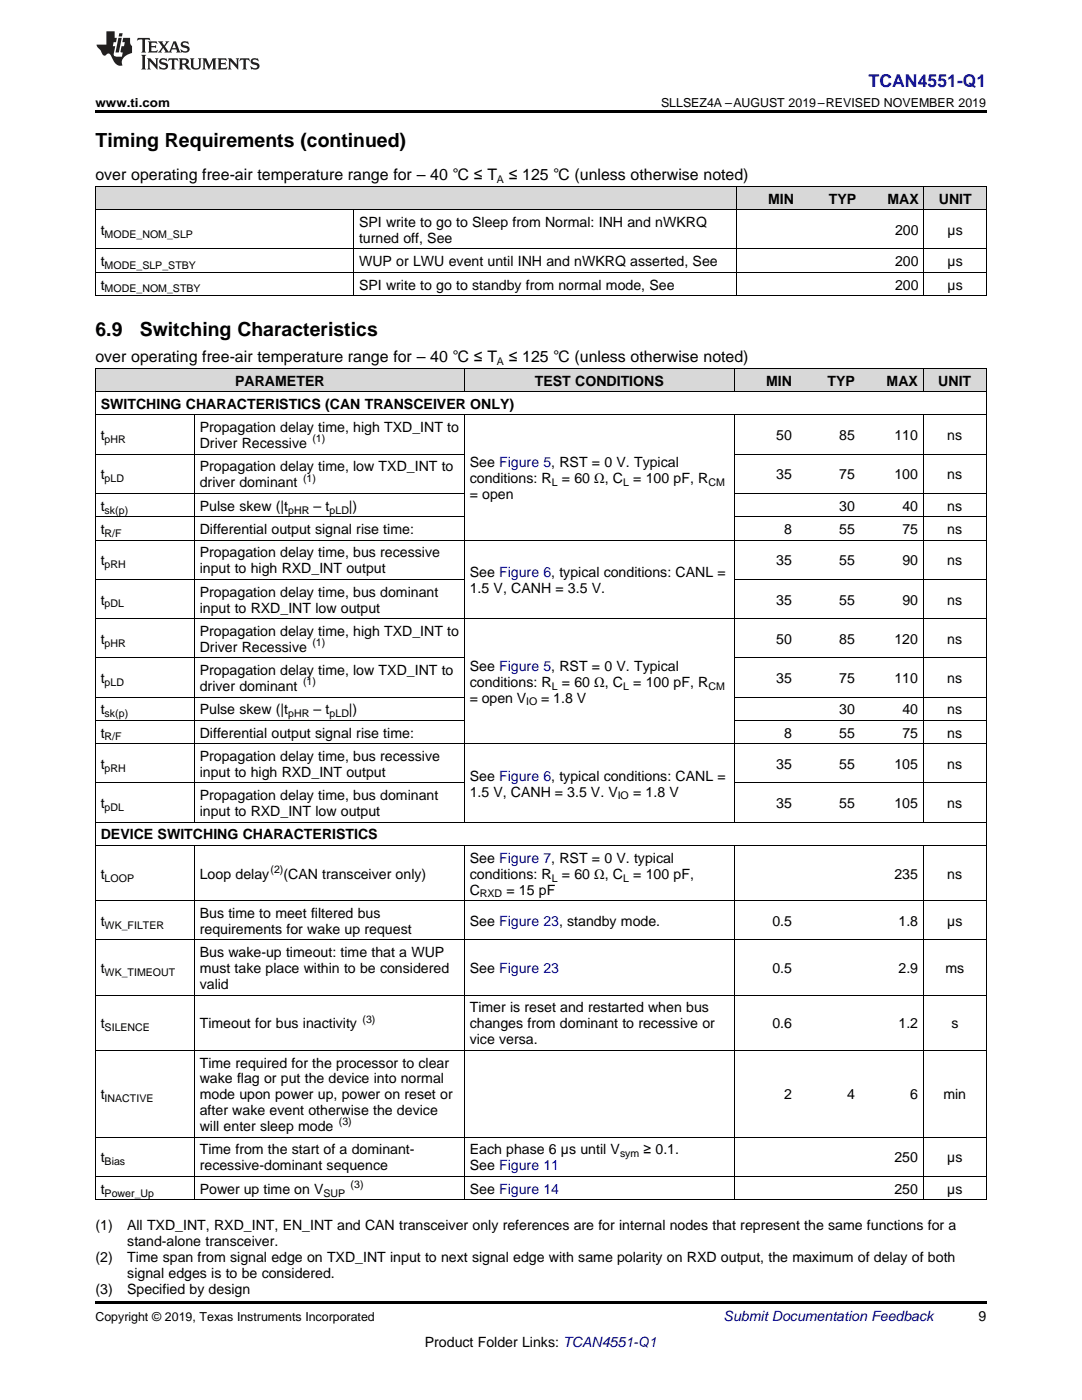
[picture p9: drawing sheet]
<svg xmlns="http://www.w3.org/2000/svg" width="216mm" height="279mm" viewBox="0 0 216 279" stroke-linecap="round" stroke-linejoin="round" font-family="sans-serif">
<defs><g id="words">
<g font-size="3.9">
<text x="19" y="29.3">Timing Requirements (continued)</text>
<text x="19" y="67.1">6.9</text>
<text x="27.9" y="67.1">Switching Characteristics</text>
</g>
<text font-size="3.5" fill="#00f" x="173.3" y="17.3">TCAN4551-Q1</text>
<g font-size="3.2">
<text x="19" y="36">over operating free-air temperature range for – 40 ℃ ≤ T</text>
<text x="101.5" y="36">≤ 125 ℃ (unless otherwise noted)</text>
<text x="19" y="72.3">over operating free-air temperature range for – 40 ℃ ≤ T</text>
<text x="101.5" y="72.3">≤ 125 ℃ (unless otherwise noted)</text>
</g>
<g font-size="2.8">
<text x="153.2" y="40.6">MIN</text>
<text x="165.4" y="40.6">TYP</text>
<text x="177.1" y="40.6">MAX</text>
<text x="187.3" y="40.6">UNIT</text>
<text x="20.1" y="46.9">t</text>
<text x="71.6" y="45.3">SPI write to go to Sleep from Normal: INH and nWKRQ</text>
<text x="178.6" y="46.9">200</text>
<text x="189.1" y="46.9">µs</text>
<text x="20.1" y="53.1">t</text>
<text x="71.6" y="48.5">turned off, See</text>
<text x="71.6" y="53.1">WUP or LWU event until INH and nWKRQ asserted, See</text>
<text x="178.6" y="53.1">200</text>
<text x="189.1" y="53.1">µs</text>
<text x="20.1" y="57.8">t</text>
<text x="71.6" y="57.8">SPI write to go to standby from normal mode, See</text>
<text x="178.6" y="57.8">200</text>
<text x="189.1" y="57.8">µs</text>
<text x="46.9" y="76.9">PARAMETER</text>
<text x="106.7" y="76.9">TEST CONDITIONS</text>
<text x="152.9" y="76.9">MIN</text>
<text x="165.1" y="76.9">TYP</text>
<text x="176.9" y="76.9">MAX</text>
<text x="187.2" y="76.9">UNIT</text>
<text x="20.1" y="81.6">SWITCHING CHARACTERISTICS (CAN TRANSCEIVER ONLY)</text>
<text x="20.1" y="87.8">t</text>
<text x="39.9" y="86.3">Propagation delay time, high TXD_INT to</text>
<text x="39.9" y="89.4">Driver Recessive</text>
<text x="154.9" y="87.8">50</text>
<text x="167.5" y="87.8">85</text>
<text x="178.5" y="87.8">110</text>
<text x="189" y="87.8">ns</text>
<text x="20.1" y="95.7">t</text>
<text x="39.9" y="94.1">Propagation delay time, low TXD_INT to</text>
<text x="93.7" y="93.2">See Figure 5, RST = 0 V. Typical</text>
<text x="154.9" y="95.7">35</text>
<text x="167.5" y="95.7">75</text>
<text x="178.5" y="95.7">100</text>
<text x="189" y="95.7">ns</text>
<text x="20.1" y="101.9">t</text>
<text x="39.9" y="97.3">driver dominant</text>
<text x="39.9" y="101.9">Pulse skew (|t</text>
<text x="62.6" y="101.9">– t</text>
<text x="69.6" y="101.9">|)</text>
<text x="93.7" y="96.4">conditions: R</text>
<text x="93.7" y="99.6">= open</text>
<text x="112.1" y="96.4">= 60 Ω, C</text>
<text x="126.4" y="96.4">= 100 pF, R</text>
<text x="167.5" y="101.9">30</text>
<text x="180.1" y="101.9">40</text>
<text x="189" y="101.9">ns</text>
<text x="20.1" y="106.6">t</text>
<text x="39.9" y="106.6">Differential output signal rise time:</text>
<text x="156.5" y="106.6">8</text>
<text x="167.5" y="106.6">55</text>
<text x="180.1" y="106.6">75</text>
<text x="189" y="106.6">ns</text>
<text x="20.1" y="112.8">t</text>
<text x="39.9" y="111.2">Propagation delay time, bus recessive</text>
<text x="154.9" y="112.8">35</text>
<text x="167.5" y="112.8">55</text>
<text x="180.1" y="112.8">90</text>
<text x="189" y="112.8">ns</text>
<text x="39.9" y="114.4">input to high RXD_INT output</text>
<text x="39.9" y="119.1">Propagation delay time, bus dominant</text>
<text x="93.7" y="115.1">See Figure 6, typical conditions: CANL =</text>
<text x="93.7" y="118.3">1.5 V, CANH = 3.5 V.</text>
<text x="20.1" y="120.7">t</text>
<text x="39.9" y="122.2">input to RXD_INT low output</text>
<text x="154.9" y="120.7">35</text>
<text x="167.5" y="120.7">55</text>
<text x="180.1" y="120.7">90</text>
<text x="189" y="120.7">ns</text>
<text x="20.1" y="128.5">t</text>
<text x="39.9" y="126.9">Propagation delay time, high TXD_INT to</text>
<text x="39.9" y="130.1">Driver Recessive</text>
<text x="154.9" y="128.5">50</text>
<text x="167.5" y="128.5">85</text>
<text x="178.5" y="128.5">120</text>
<text x="189" y="128.5">ns</text>
<text x="20.1" y="136.3">t</text>
<text x="39.9" y="134.7">Propagation delay time, low TXD_INT to</text>
<text x="39.9" y="137.9">driver dominant</text>
<text x="93.7" y="133.9">See Figure 5, RST = 0 V. Typical</text>
<text x="93.7" y="137.1">conditions: R</text>
<text x="112.1" y="137.1">= 60 Ω, C</text>
<text x="126.4" y="137.1">= 100 pF, R</text>
<text x="154.9" y="136.3">35</text>
<text x="167.5" y="136.3">75</text>
<text x="178.5" y="136.3">110</text>
<text x="189" y="136.3">ns</text>
<text x="20.1" y="142.6">t</text>
<text x="39.9" y="142.6">Pulse skew (|t</text>
<text x="62.6" y="142.6">– t</text>
<text x="69.6" y="142.6">|)</text>
<text x="93.7" y="140.2">= open V</text>
<text x="108" y="140.2">= 1.8 V</text>
<text x="167.5" y="142.6">30</text>
<text x="180.1" y="142.6">40</text>
<text x="189" y="142.6">ns</text>
<text x="20.1" y="147.2">t</text>
<text x="39.9" y="147.2">Differential output signal rise time:</text>
<text x="156.5" y="147.2">8</text>
<text x="167.5" y="147.2">55</text>
<text x="180.1" y="147.2">75</text>
<text x="189" y="147.2">ns</text>
<text x="20.1" y="153.5">t</text>
<text x="39.9" y="151.9">Propagation delay time, bus recessive</text>
<text x="39.9" y="155">input to high RXD_INT output</text>
<text x="93.7" y="155.8">See Figure 6, typical conditions: CANL =</text>
<text x="154.9" y="153.5">35</text>
<text x="167.5" y="153.5">55</text>
<text x="178.5" y="153.5">105</text>
<text x="189" y="153.5">ns</text>
<text x="20.1" y="161.3">t</text>
<text x="39.9" y="159.7">Propagation delay time, bus dominant</text>
<text x="93.7" y="159">1.5 V, CANH = 3.5 V. V</text>
<text x="126.3" y="159">= 1.8 V</text>
<text x="154.9" y="161.3">35</text>
<text x="167.5" y="161.3">55</text>
<text x="178.5" y="161.3">105</text>
<text x="189" y="161.3">ns</text>
<text x="20.1" y="167.5">DEVICE SWITCHING CHARACTERISTICS</text>
<text x="39.9" y="162.9">input to RXD_INT low output</text>
<text x="93.7" y="172.2">See Figure 7, RST = 0 V. typical</text>
<text x="20.1" y="175.4">t</text>
<text x="39.9" y="175.4">Loop delay</text>
<text x="56.6" y="175.4">(CAN transceiver only)</text>
<text x="93.7" y="175.4">conditions: R</text>
<text x="93.7" y="178.5">C</text>
<text x="101" y="178.5">= 15 pF</text>
<text x="112.1" y="175.4">= 60 Ω, C</text>
<text x="126.4" y="175.4">= 100 pF,</text>
<text x="178.5" y="175.4">235</text>
<text x="189" y="175.4">ns</text>
<text x="20.1" y="184.8">t</text>
<text x="39.9" y="183.2">Bus time to meet filtered bus</text>
<text x="93.7" y="184.8">See Figure 23, standby mode.</text>
<text x="154.1" y="184.8">0.5</text>
<text x="179.3" y="184.8">1.8</text>
<text x="189" y="184.8">µs</text>
<text x="39.9" y="186.4">requirements for wake up request</text>
<text x="39.9" y="191">Bus wake-up timeout: time that a WUP</text>
<text x="20.1" y="194.2">t</text>
<text x="39.9" y="194.2">must take place within to be considered</text>
<text x="39.9" y="197.4">valid</text>
<text x="93.7" y="194.2">See Figure 23</text>
<text x="154.1" y="194.2">0.5</text>
<text x="179.3" y="194.2">2.9</text>
<text x="188.6" y="194.2">ms</text>
<text x="93.7" y="202">Timer is reset and restarted when bus</text>
<text x="20.1" y="205.2">t</text>
<text x="39.9" y="205.2">Timeout for bus inactivity</text>
<text x="93.7" y="205.2">changes from dominant to recessive or</text>
<text x="93.7" y="208.4">vice versa.</text>
<text x="154.1" y="205.2">0.6</text>
<text x="179.3" y="205.2">1.2</text>
<text x="189.8" y="205.2">s</text>
<text x="39.9" y="213">Time required for the processor to clear</text>
<text x="20.1" y="219.4">t</text>
<text x="39.9" y="216.2">wake flag or put the device into normal</text>
<text x="39.9" y="219.4">mode upon power up, power on reset or</text>
<text x="156.5" y="219.4">2</text>
<text x="169" y="219.4">4</text>
<text x="181.6" y="219.4">6</text>
<text x="188.2" y="219.4">min</text>
<text x="39.9" y="222.6">after wake event otherwise the device</text>
<text x="39.9" y="225.7">will enter sleep mode</text>
<text x="20.1" y="232">t</text>
<text x="39.9" y="230.4">Time from the start of a dominant-</text>
<text x="39.9" y="233.6">recessive-dominant sequence</text>
<text x="93.7" y="230.4">Each phase 6 µs until V</text>
<text x="93.7" y="233.6">See Figure 11</text>
<text x="128.4" y="230.4">≥ 0.1.</text>
<text x="178.5" y="232">250</text>
<text x="189" y="232">µs</text>
<text x="20.1" y="238.2">t</text>
<text x="39.9" y="238.2">Power up time on V</text>
<text x="93.7" y="238.2">See Figure 14</text>
<text x="178.5" y="238.2">250</text>
<text x="189" y="238.2">µs</text>
<text x="19" y="245.5">(1)</text>
<text x="25.4" y="245.5">All TXD_INT, RXD_INT, EN_INT and CAN transceiver only references are for internal nodes that represent the same functions for a</text>
<text x="19" y="251.9">(2)</text>
<text x="25.4" y="251.9">Time span from signal edge on TXD_INT input to next signal edge with same polarity on RXD output, the maximum of delay of both</text>
<text x="25.4" y="248.7">stand-alone transceiver.</text>
<text x="25.4" y="255.1">signal edges is to be considered.</text>
<text x="19" y="258.2">(3)</text>
<text x="25.4" y="258.2">Specified by design</text>
<text x="195.3" y="263.6">9</text>
<text x="84.8" y="268.9">Product Folder Links: TCAN4551-Q1</text>
</g>
<text font-size="2.8" fill="#0000c8" x="144.4" y="263.6">Submit Documentation Feedback</text>
<g font-size="2.5">
<text x="19" y="21.4">www.ti.com</text>
<text x="131.9" y="21.4">SLLSEZ4A –AUGUST 2019–REVISED NOVEMBER 2019</text>
<text x="19" y="263.6">Copyright © 2019, Texas Instruments Incorporated</text>
</g>
<g font-size="2.1">
<text x="99.2" y="36.6">A</text>
<text x="20.9" y="47.4">MODE_NOM_SLP</text>
<text x="20.9" y="53.7">MODE_SLP_STBY</text>
<text x="20.9" y="58.3">MODE_NOM_STBY</text>
<text x="99.2" y="72.9">A</text>
<text x="20.9" y="88.4">pHR</text>
<text x="62.3" y="88.3">(1)</text>
<text x="20.9" y="96.2">pLD</text>
<text x="60.5" y="96.1">(1)</text>
<text x="110.1" y="97">L</text>
<text x="124.4" y="97">L</text>
<text x="141.4" y="97">CM</text>
<text x="20.9" y="102.5">sk(p)</text>
<text x="20.9" y="107.1">R/F</text>
<text x="57.5" y="102.5">pHR</text>
<text x="65.8" y="102.5">pLD</text>
<text x="20.9" y="113.4">pRH</text>
<text x="20.9" y="121.2">pDL</text>
<text x="20.9" y="129">pHR</text>
<text x="62.3" y="128.9">(1)</text>
<text x="20.9" y="136.9">pLD</text>
<text x="60.5" y="136.8">(1)</text>
<text x="110.1" y="137.6">L</text>
<text x="124.4" y="137.6">L</text>
<text x="141.4" y="137.6">CM</text>
<text x="20.9" y="143.1">sk(p)</text>
<text x="57.5" y="143.1">pHR</text>
<text x="65.8" y="143.1">pLD</text>
<text x="105" y="140.8">IO</text>
<text x="20.9" y="147.8">R/F</text>
<text x="20.9" y="154">pRH</text>
<text x="20.9" y="161.9">pDL</text>
<text x="123.3" y="159.5">IO</text>
<text x="20.9" y="175.9">LOOP</text>
<text x="54" y="174.2">(2)</text>
<text x="95.7" y="179.1">RXD</text>
<text x="110.1" y="175.9">L</text>
<text x="124.4" y="175.9">L</text>
<text x="20.9" y="185.3">WK_FILTER</text>
<text x="20.9" y="194.8">WK_TIMEOUT</text>
<text x="20.9" y="205.8">SILENCE</text>
<text x="72.3" y="204.1">(3)</text>
<text x="20.9" y="220">INACTIVE</text>
<text x="67.6" y="224.6">(3)</text>
<text x="20.9" y="232.6">Bias</text>
<text x="123.7" y="231">sym</text>
<text x="20.9" y="238.8">Power_Up</text>
<text x="64.6" y="238.8">SUP</text>
<text x="70" y="237.1">(3)</text>
</g>
</g></defs>
<g fill="#d8d8d8">
<path d="M19 73.6h19.8v4.6h-19.8z"/>
<path d="M38.8 73.6h53.9v4.6h-53.9z"/>
<path d="M92.7 73.6h53.8v4.6h-53.8z"/>
<path d="M146.5 73.6h12.6v4.6h-12.6z"/>
<path d="M159.1 73.6h12.6v4.6h-12.6z"/>
<path d="M171.7 73.6h12.6v4.6h-12.6z"/>
<path d="M184.3 73.6h12.5v4.6h-12.5z"/>
<path d="M19 37.3h51.6v4.6h-51.6z"/>
<path d="M70.6 37.3h76.4v4.6h-76.4z"/>
<path d="M147 37.3h12.5v4.6h-12.5z"/>
<path d="M159.5 37.3h12.4v4.6h-12.4z"/>
<path d="M171.9 37.3h12.5v4.6h-12.5z"/>
<path d="M184.4 37.3h12.4v4.6h-12.4z"/>
</g>
<path d="M19 22h177.8v.5h-177.8zM19 59l.2 .1zM146.9 59l.1 .1zM159.4 59l.1 .1zM171.8 59l.1 .1zM184.3 59l.1 .1zM196.7 59l.1 .1zM19 259.7h177.8v.5h-177.8z" fill="#000"/>
<g fill="none" stroke="#000" stroke-width=".2">
<path d="M19 37.2h177.8v21.9M19.1 37.2v21.9M147 37.2v21.9M184.3 37.2v21.9M19 59h177.8M19 54.3h177.8M19 49.7h177.8M19 41.9h177.8M70.5 41.9v17.2M19 78.2h177.8M19 73.5h177.8M19.1 73.5v166"/>
<path d="M92.6 73.5v4.7M146.5 73.5v4.7M184.2 73.5v4.7M196.8 73.5v166M19 98.5h73.7M19 90.6h73.7M19 82.8h177.8M38.8 82.8v81.3M92.6 82.8v81.3M146.5 82.8v81.3M146.5 98.5h50.3M146.5 90.6h50.3"/>
<path d="M184.2 82.8v81.3M19 115.6h73.7M19 107.8h177.8M19 103.1h73.7M146.5 115.6h50.3M146.5 103.1h50.3M19 139.1h73.7M19 131.3h73.7M19 123.5h177.8M146.5 139.1h50.3M146.5 131.3h50.3M19 156.3h73.7"/>
<path d="M19 148.4h177.8M19 143.8h73.7M146.5 156.3h50.3M146.5 143.8h50.3M19 179.8h177.8M19 168.8h177.8M19 164.1h177.8M38.8 168.8v70.7M92.6 168.8v70.7M146.5 168.8v70.7M184.2 168.8v70.7M19 198.6h177.8"/>
<path d="M19 187.6h177.8M19 209.6h177.8M19 239.4h177.8M19 234.8h177.8M19 227h177.8"/>
</g>
<g fill="#231f20">
<path d="M27.5 7.6l-.1 .5 .4-.2h.6v.1v2.1l-.2 .4h1l-.3-.4v-2.1l.1-.1h.5l.5 .2-.2-.5zM29.5 8.3l.2 .3v1.5l-.2 .4h1.8l.2-.6a1.04 1.04 0 0 1-1.3 .2v-.7h.6l.3 .2v-.6l-.3 .2h-.6v-.6l.8-.1 .4 .3-.2-.5zM31.5 8.3l.9 1.1-.9 1.1h.8l-.2-.2 .5-.7 .4 .7-.2 .2h1.5l-.1-.2 .1-.4h.9l.1 .4-.2 .2h1l-.3-.3-.7-1.9h-.5l-.9 2-.8-1 .9-1h-.8l.1 .3-.3 .5-.4-.6 .2-.2zM34.7 8.6l.4 1h-.7zM36.3 8.4a.63 .63 0 0 0-.2 .7 .63 .63 0 0 0 .6 .4l.6 .2 .1 .2a.75 .75 0 0 1-.7 .4 .75 .75 0 0 1-.6-.5l.1 .7 .1-.1a1.11 1.11 0 0 0 1.5-.6 1.13 1.13 0 0 0-1.2-.8l-.1-.4a1.04 1.04 0 0 1 1.2 .2l-.2-.5-.1 .1-.5-.2zM28.2 10.9l.2 .4v2.2l-.2 .4h1l-.3-.4v-2.2l.3-.4zM29.3 11.6l.3 .4v1.5l-.3 .4h.8l-.2-.4v-1.3l1.5 1.7v-1.9l.2-.4h-.7l.2 .4v.9l-1.1-1.3zM32 11.8a.62 .62 0 0 0-.2 .7 .62 .62 0 0 0 .6 .4l.6 .1 .1 .3a.76 .76 0 0 1-.7 .3 .76 .76 0 0 1-.6-.4l.1 .7 .1-.1a1.11 1.11 0 0 0 1.5-.6 1.13 1.13 0 0 0-1.2-.8l-.1-.4a1.04 1.04 0 0 1 1.2 .2l-.2-.6-.1 .1-.5-.1zM33.7 11.6l-.2 .6a.61 .61 0 0 1 .8-.3v1.6l-.2 .4h.9l-.2-.4v-1.6a.63 .63 0 0 1 .8 .3l-.2-.6zM35.6 11.6l.3 .4v1.5l-.3 .4h1l-.2-.2v-.8l.5 .2a.76 .76 0 0 0 1.2 .7l-1-1a.58 .58 0 0 0 .6-.5 .58 .58 0 0 0-.5-.6zM36.4 11.9h.1a.45 .45 0 0 1 .5 .1 .45 .45 0 0 1 .1 .5l-.7 .2zM37.9 11.6l.2 .2a2.17 2.17 0 0 0 .3 1.9 .99 .99 0 0 0 1.6-.6v-1.1l.2-.4h-.7l.2 .2a1.92 1.92 0 0 1-.2 1.8 .6 .6 0 0 1-.9-.5v-1.1l.2-.4zM40.4 11.6l.2 .4v1.5l-.2 .4h.7l-.2-.4v-1.4l.8 1.8 .8-1.8v1.4l-.2 .4h.9l-.2-.4v-1.5l.2-.4h-.8l-.6 1.5-.6-1.5zM43.4 11.6l.2 .4v1.5l-.2 .4h1.8l.2-.6a1.04 1.04 0 0 1-1.3 .1v-.6h.5l.4 .2v-.6l-.4 .2h-.5v-.7h.8l.3 .3-.1-.6zM45.5 11.6l.2 .4v1.5l-.2 .4h.7l-.2-.4v-1.3l1.5 1.7v-1.9l.2-.4h-.7l.2 .4v.9l-1.1-1.3zM47.9 11.6l-.1 .6a.61 .61 0 0 1 .8-.3v1.6l-.3 .4h1l-.3-.4 .1-1.6a.63 .63 0 0 1 .7 .3l-.1-.6zM50.2 11.8a.62 .62 0 0 0-.2 .7 .62 .62 0 0 0 .6 .4l.6 .1 .2 .3a.76 .76 0 0 1-.8 .3 .76 .76 0 0 1-.6-.4l.1 .7 .2-.1a1.11 1.11 0 0 0 1.5-.6 1.13 1.13 0 0 0-1.3-.8l-.1-.4a1.04 1.04 0 0 1 1.2 .2l-.1-.6-.2 .1-.5-.1z"/>
<path d="M21.2 6.3v2.6h-1.9l.1 .4 .7 .9a.91 .91 0 0 0 1 .8 .56 .56 0 0 1 .5-.3 .56 .56 0 0 1 .5 .3l.4 .8a1.53 1.53 0 0 0 1.9 1.2 1.54 1.54 0 0 1 1-2.1l.9-.3v-1.4a1.52 1.52 0 0 1-.3-1.6h-1.4l-.2 .8h.5l-.2 .8h-.4l-.2 1v.2l.4 .1-.2 .8a1.93 1.93 0 0 1-1.6-.3l.3-1.8h-.5l.2-.8h.4l.2-.8h-.4v-1.3zM23.6 7.6l-.6 2.9h.7l.6-2.9zM23.8 6.6l-.1 .7h.6l.2-.7z"/>
</g>
<use href="#words"/>
</svg>
